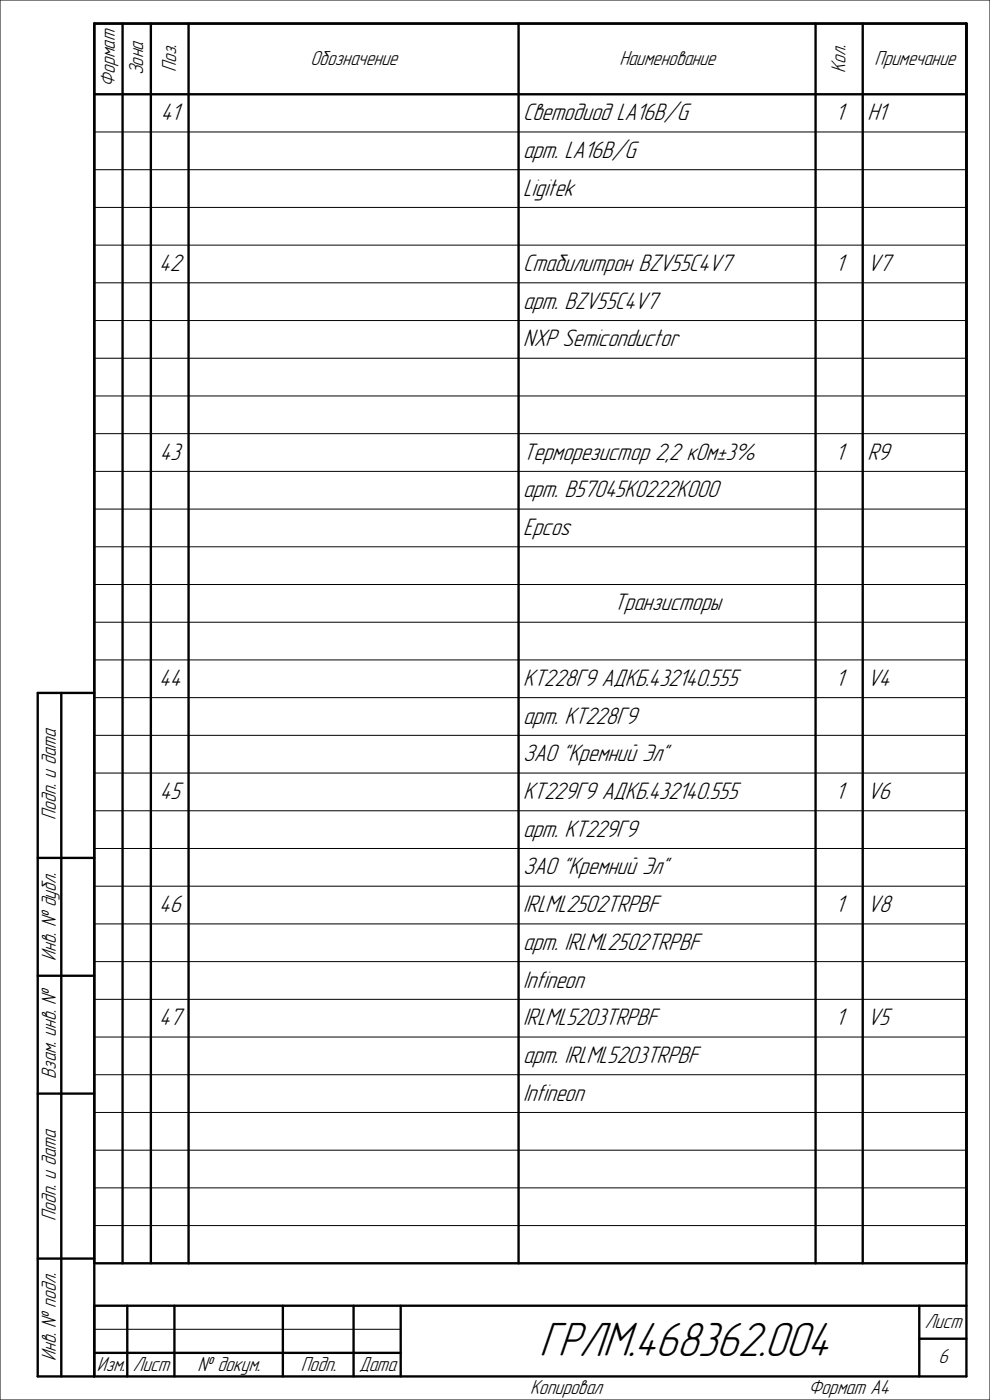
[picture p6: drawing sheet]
<svg xmlns="http://www.w3.org/2000/svg" width="210mm" height="297mm" viewBox="0 0 210 297" stroke-linecap="round" stroke-linejoin="round" font-family="sans-serif">
<defs><g id="words">
<text font-size="10.8" x="114.3" y="287.6">ГРЛМ.468362.004</text>
<g font-size="5.3">
<text x="34.1" y="25.5">41</text>
<text x="111" y="25.5">Светодиод LA16B/G</text>
<text x="177.3" y="25.5">1</text>
<text x="184" y="25.5">H1</text>
<text x="111" y="33.5">арт. LA16B/G</text>
<text x="111" y="41.5">Ligitek</text>
<text x="33.8" y="57.5">42</text>
<text x="111" y="57.5">Стабилитрон BZV55C4V7</text>
<text x="177.2" y="57.5">1</text>
<text x="184" y="57.5">V7</text>
<text x="111" y="65.5">арт. BZV55C4V7</text>
<text x="111" y="73.5">NXP Semiconductor</text>
<text x="33.9" y="97.5">43</text>
<text x="111" y="97.5">Терморезистор 2,2 кОм±3%</text>
<text x="177.2" y="97.5">1</text>
<text x="184" y="97.5">R9</text>
<text x="111" y="105.5">арт. B57045K0222K000</text>
<text x="111" y="113.5">Epcos</text>
<text x="130.2" y="129.5">Транзисторы</text>
<text x="33.8" y="145.5">44</text>
<text x="111" y="145.5">КТ228Г9 АДКБ.432140.555</text>
<text x="177.3" y="145.5">1</text>
<text x="184" y="145.5">V4</text>
<text x="111" y="153.5">арт. КТ228Г9</text>
<text x="111" y="161.5">ЗАО &quot;Кремний Эл&quot;</text>
<text x="33.9" y="169.5">45</text>
<text x="111" y="169.5">КТ229Г9 АДКБ.432140.555</text>
<text x="177.3" y="169.5">1</text>
<text x="184" y="169.5">V6</text>
<text x="111" y="177.5">арт. КТ229Г9</text>
<text x="111" y="185.5">ЗАО &quot;Кремний Эл&quot;</text>
<text x="33.8" y="193.5">46</text>
<text x="111" y="193.5">IRLML2502TRPBF</text>
<text x="177.2" y="193.5">1</text>
<text x="184" y="193.5">V8</text>
<text x="111" y="201.5">арт. IRLML2502TRPBF</text>
<text x="111" y="209.5">Infineon</text>
<text x="33.8" y="217.5">47</text>
<text x="111" y="217.5">IRLML5203TRPBF</text>
<text x="177.2" y="217.5">1</text>
<text x="184" y="217.5">V5</text>
<text x="111" y="225.5">арт. IRLML5203TRPBF</text>
<text x="111" y="233.5">Infineon</text>
</g>
<g font-size="4.5">
<text x="30.4" y="16" transform="rotate(-90 30.4 16)">Зона</text>
<text x="37.3" y="15.3" transform="rotate(-90 37.3 15.3)">Поз.</text>
<text x="65.9" y="13.8">Обозначение</text>
<text x="131.4" y="13.8">Наименование</text>
<text x="179.4" y="15.4" transform="rotate(-90 179.4 15.4)">Кол.</text>
<text x="185.5" y="13.8">Примечание</text>
<text x="24.3" y="18.5" transform="rotate(-90 24.3 18.5)">Формат</text>
<text x="11.9" y="174" transform="rotate(-90 11.9 174)">Подп. и дата</text>
<text x="11.9" y="203.8" transform="rotate(-90 11.9 203.8)">Инв. № дубл.</text>
<text x="11.9" y="228.8" transform="rotate(-90 11.9 228.8)">Взам. инв. №</text>
<text x="11.9" y="259" transform="rotate(-90 11.9 259)">Подп. и дата</text>
<text x="196.2" y="281.8">Лист</text>
<text x="11.9" y="288.8" transform="rotate(-90 11.9 288.8)">Инв. № подл.</text>
<text x="20.6" y="290.8">Изм. Лист</text>
<text x="41.9" y="290.8">№ докум.</text>
<text x="63.8" y="290.8">Подп.</text>
<text x="76.2" y="290.8">Дата</text>
<text x="199.1" y="289.3">6</text>
<text x="112.5" y="295.8">Копировал</text>
<text x="171.5" y="295.8">Формат А4</text>
</g>
</g></defs>
<g fill="none" stroke="#000" stroke-width=".21">
<path d="M0 0h210v297h-210zM20 28h185M20 36h185M20 44h185M20 52h185M20 60h185M20 68h185M20 76h185M20 84h185M20 92h185M20 100h185M20 108h185"/>
<path d="M20 116h185M20 124h185M20 132h185M20 140h185M20 148h185M20 156h185M20 164h185M20 172h185M20 180h185M20 188h185M20 196h185M20 204h185"/>
<path d="M20 212h185M20 220h185M20 228h185M20 236h185M20 244h185M20 252h185M20 260h185M20 268h185M20 282h65"/>
</g>
<g fill="none" stroke="#000" stroke-width=".5">
<path d="M20 20h185M26 5v263M32 5v263M40 5v263M110 5v263M173 5v263M183 5v263M13 147v145M20 147h-12v145h197v-287h-185v287M8 182h12M8 207h12M8 232h12"/>
<path d="M8 267h12M20 277h185M20 268h185M27 277v15M37 277v15M60 277v15M75 277v15M85 277v15M195 277v15M20 287h65M195 284h10"/>
</g>
<use href="#words"/>
</svg>
